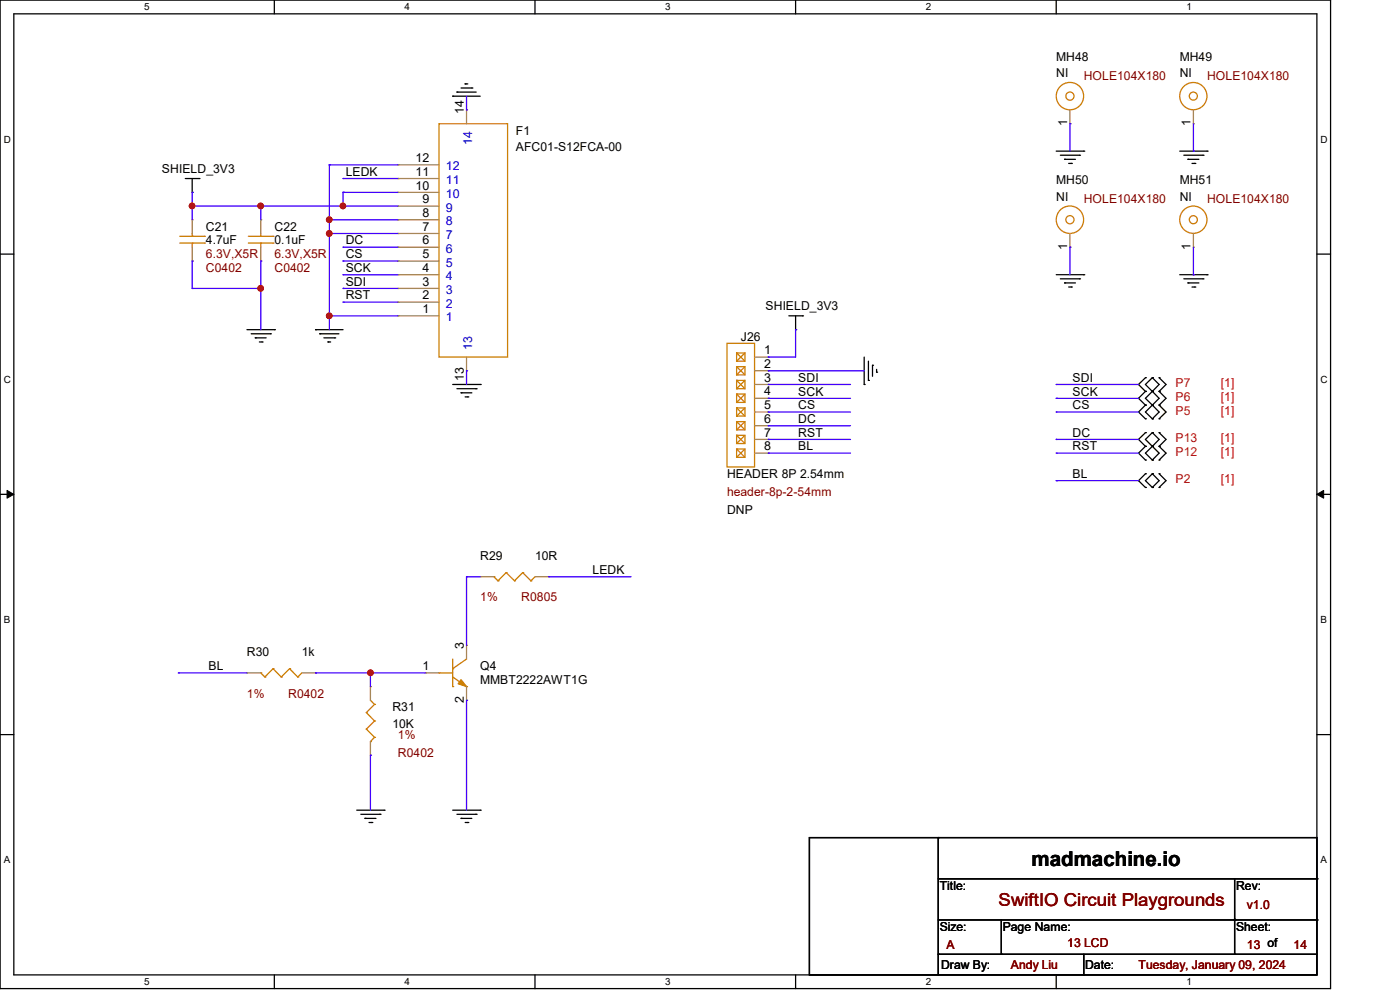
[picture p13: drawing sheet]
<svg xmlns="http://www.w3.org/2000/svg" width="420mm" height="297mm" viewBox="0 0 420 297" stroke-linecap="round" stroke-linejoin="round" font-family="sans-serif">
<defs><g id="words">
<text font-size="6.1" x="309.5" y="259.6">madmachine.io</text>
<text font-size="5.3" fill="#800000" x="299.6" y="271.4">SwiftIO Circuit Playgrounds</text>
<g font-size="3.7">
<text x="316.9" y="18.2">MH48</text>
<text x="316.9" y="23.1">NI</text>
<text x="353.9" y="18.2">MH49</text>
<text x="353.9" y="23.1">NI</text>
<text x="139.1" y="34.2" transform="rotate(-90 139.1 34.2)">14</text>
<text x="154.8" y="40.4">F1</text>
<text x="320.1" y="37.9" transform="rotate(-90 320.1 37.9)">1</text>
<text x="357.2" y="37.9" transform="rotate(-90 357.2 37.9)">1</text>
<text x="154.8" y="45.3">AFC01-S12FCA-00</text>
<text x="48.6" y="51.9">SHIELD_3V3</text>
<text x="103.7" y="52.7">LEDK</text>
<text x="124.7" y="52.7">11</text>
<text x="124.7" y="48.6">12</text>
<text x="124.7" y="56.8">10</text>
<text x="316.9" y="55.2">MH50</text>
<text x="353.9" y="55.2">MH51</text>
<text x="126.7" y="65">8</text>
<text x="126.7" y="60.9">9</text>
<text x="316.9" y="60.1">NI</text>
<text x="353.9" y="60.1">NI</text>
<text x="61.8" y="69.2">C21</text>
<text x="82.3" y="69.2">C22</text>
<text x="126.7" y="69.1">7</text>
<text x="61.8" y="73.3">4.7uF</text>
<text x="82.3" y="73.3">0.1uF</text>
<text x="103.7" y="77.4">CS</text>
<text x="103.7" y="73.3">DC</text>
<text x="126.7" y="77.4">5</text>
<text x="126.7" y="73.2">6</text>
<text x="320.1" y="74.9" transform="rotate(-90 320.1 74.9)">1</text>
<text x="357.2" y="74.9" transform="rotate(-90 357.2 74.9)">1</text>
<text x="103.7" y="81.5">SCK</text>
<text x="126.7" y="81.5">4</text>
<text x="103.7" y="85.6">SDI</text>
<text x="103.7" y="89.7">RST</text>
<text x="126.7" y="89.7">2</text>
<text x="126.7" y="85.6">3</text>
<text x="126.7" y="93.8">1</text>
<text x="229.7" y="93">SHIELD_3V3</text>
<text x="222.2" y="102.1">J26</text>
<text x="229.2" y="106.2">1</text>
<text x="229.2" y="110.3">2</text>
<text x="139.1" y="114" transform="rotate(-90 139.1 114)">13</text>
<text x="229.2" y="114.4">3</text>
<text x="229.2" y="118.5">4</text>
<text x="239.5" y="114.4">SDI</text>
<text x="239.5" y="118.6">SCK</text>
<text x="321.8" y="114.4">SDI</text>
<text x="321.8" y="118.6">SCK</text>
<text x="229.2" y="122.6">5</text>
<text x="239.5" y="122.7">CS</text>
<text x="321.8" y="122.7">CS</text>
<text x="229.2" y="126.7">6</text>
<text x="229.2" y="130.9">7</text>
<text x="239.5" y="126.8">DC</text>
<text x="239.5" y="130.9">RST</text>
<text x="321.8" y="130.9">DC</text>
<text x="229.2" y="135">8</text>
<text x="239.5" y="135">BL</text>
<text x="321.8" y="135">RST</text>
<text x="218.1" y="143.3">HEADER 8P 2.54mm</text>
<text x="321.8" y="143.3">BL</text>
<text x="218.1" y="153.9">DNP</text>
<text x="144.1" y="167.9">R29</text>
<text x="160.5" y="167.9">10R</text>
<text x="177.8" y="172">LEDK</text>
<text x="74.1" y="196.7">R30</text>
<text x="90.6" y="196.7">1k</text>
<text x="139.1" y="194.6" transform="rotate(-90 139.1 194.6)">3</text>
<text x="62.6" y="200.9">BL</text>
<text x="126.7" y="200.8">1</text>
<text x="144.1" y="200.8">Q4</text>
<text x="144.1" y="205">MMBT2222AWT1G</text>
<text x="117.7" y="213.2">R31</text>
<text x="139.1" y="210.7" transform="rotate(-90 139.1 210.7)">2</text>
<text x="117.7" y="218.1">10K</text>
<text x="281.9" y="266.7">Title:</text>
<text x="370.8" y="266.7">Rev:</text>
<text x="281.9" y="279">Size:</text>
<text x="300.8" y="279">Page Name:</text>
<text x="370.8" y="279">Sheet:</text>
<text x="282.3" y="290.5">Draw By:</text>
<text x="325.5" y="290.5">Date:</text>
</g>
<g font-size="3.7" fill="#800000">
<text x="325.1" y="23.9">HOLE104X180</text>
<text x="362.1" y="23.9">HOLE104X180</text>
<text x="325.1" y="61">HOLE104X180</text>
<text x="362.1" y="61">HOLE104X180</text>
<text x="61.8" y="77.4">6.3V,X5R</text>
<text x="82.3" y="77.4">6.3V,X5R</text>
<text x="61.8" y="81.5">C0402</text>
<text x="82.3" y="81.5">C0402</text>
<text x="218.1" y="148.6">header-8p-2-54mm</text>
<text x="144.1" y="180.3">1%</text>
<text x="156.4" y="180.3">R0805</text>
<text x="74.1" y="209.1">1%</text>
<text x="86.4" y="209.1">R0402</text>
<text x="119.4" y="221.4">1%</text>
<text x="119.4" y="226.8">R0402</text>
<text x="374.1" y="272.5">v1.0</text>
<text x="284" y="284.4">A</text>
<text x="320.2" y="284">13 LCD</text>
<text x="374.1" y="284.4">13 of</text>
<text x="388.1" y="284.4">14</text>
<text x="303.3" y="290.5">Andy Liu</text>
<text x="341.5" y="290.5">Tuesday, January 09, 2024</text>
</g>
<g font-size="3.7" fill="#00c">
<text x="141.7" y="43.3" transform="rotate(-90 141.7 43.3)">14</text>
<text x="133.8" y="51.1">12</text>
<text x="133.8" y="59.3">10</text>
<text x="133.8" y="55.2">11</text>
<text x="133.8" y="63.4">9</text>
<text x="133.8" y="71.6">7</text>
<text x="133.8" y="67.5">8</text>
<text x="133.8" y="75.7">6</text>
<text x="133.8" y="84">4</text>
<text x="133.8" y="79.9">5</text>
<text x="133.8" y="88.1">3</text>
<text x="133.8" y="92.2">2</text>
<text x="133.8" y="96.3">1</text>
<text x="141.7" y="104.9" transform="rotate(-90 141.7 104.9)">13</text>
</g>
<g font-size="3.7" fill="#f00">
<text x="352.7" y="116.1">P7</text>
<text x="366.3" y="116.1">[1]</text>
<text x="352.7" y="120.2">P6</text>
<text x="352.7" y="124.3">P5</text>
<text x="366.3" y="120.2">[1]</text>
<text x="366.3" y="124.3">[1]</text>
<text x="352.7" y="132.5">P13</text>
<text x="352.7" y="136.7">P12</text>
<text x="366.3" y="132.5">[1]</text>
<text x="366.3" y="136.7">[1]</text>
<text x="352.7" y="144.9">P2</text>
<text x="366.3" y="144.9">[1]</text>
</g>
<g font-size="3">
<text x="43.2" y="3.1">5</text>
<text x="121.4" y="3.1">4</text>
<text x="199.6" y="3.1">3</text>
<text x="277.7" y="3.1">2</text>
<text x="355.9" y="3.1">1</text>
<text x="1.1" y="42.8">D</text>
<text x="396.1" y="42.8">D</text>
<text x="1.1" y="114.8">C</text>
<text x="396.1" y="114.8">C</text>
<text x="1.1" y="186.8">B</text>
<text x="396.1" y="186.8">B</text>
<text x="1.1" y="258.8">A</text>
<text x="396.1" y="258.8">A</text>
<text x="43.2" y="295.2">5</text>
<text x="121.4" y="295.2">4</text>
<text x="199.6" y="295.2">3</text>
<text x="277.7" y="295.2">2</text>
<text x="355.9" y="295.2">1</text>
</g>
</g></defs>
<path d="M0 0h399.2v296.3h-399.2zM4.1 4.1h391v288.1h-391z" fill="none" stroke="#000" stroke-width=".38"/>
<g fill="#fff">
<path d="M43.2 .5h1.6v3.2h-1.6z"/>
<path d="M43.2 292.6h1.6v3.3h-1.6z"/>
</g>
<path d="M82.3 0v4.1M82.3 292.2v4.1" fill="none" stroke="#000" stroke-width=".38"/>
<g fill="#fff">
<path d="M121.4 .5h1.6v3.2h-1.6z"/>
<path d="M121.4 292.6h1.6v3.3h-1.6z"/>
</g>
<path d="M160.5 0v4.1M160.5 292.2v4.1" fill="none" stroke="#000" stroke-width=".38"/>
<g fill="#fff">
<path d="M199.6 .5h1.6v3.2h-1.6z"/>
<path d="M199.6 292.6h1.6v3.3h-1.6z"/>
</g>
<path d="M238.7 0v4.1M238.7 292.2v4.1" fill="none" stroke="#000" stroke-width=".38"/>
<g fill="#fff">
<path d="M277.7 .5h1.7v3.2h-1.7z"/>
<path d="M277.7 292.6h1.7v3.3h-1.7z"/>
</g>
<path d="M316.9 0v4.1M316.9 292.2v4.1" fill="none" stroke="#000" stroke-width=".38"/>
<g fill="#fff">
<path d="M355.9 .5h1.6v3.2h-1.6z"/>
<path d="M355.9 292.6h1.6v3.3h-1.6z"/>
<path d="M1.1 40.1h2.1v3.3h-2.1z"/>
<path d="M396.1 40.1h2.1v3.3h-2.1z"/>
<path d="M1.1 112.1h2.1v3.3h-2.1z"/>
<path d="M396.1 112.1h2.1v3.3h-2.1z"/>
</g>
<path d="M0 76.2h4.1M395.1 76.2h4.1" fill="none" stroke="#000" stroke-width=".38"/>
<g fill="#fff">
<path d="M1.1 184.1h1.9v3.3h-1.9z"/>
<path d="M396.1 184.1h2v3.3h-2z"/>
</g>
<path d="M0 148.2h4.1M395.1 148.2h4.1" fill="none" stroke="#000" stroke-width=".38"/>
<path d="M2.1 147l2 1.2-2 1.1zM395.1 148.2l2-1.2v2.3z" fill="#000" stroke="#000" stroke-width=".3"/>
<g fill="#fff">
<path d="M1.1 256.2h1.9v3.2h-1.9z"/>
<path d="M396.1 256.2h2v3.2h-2z"/>
</g>
<g fill="none" stroke="#000" stroke-width=".38">
<path d="M135.8 28.8h8.3M137.1 27.6h5.7M138.3 26.4h3.3M139.5 25.1h.8M55.6 53.5h4.1M57.7 53.5v4.2M316.9 45.3h8.2M318.1 46.5h5.7M319.4 47.8h3.2M320.6 49h.8M353.9 45.3h8.2M355.1 46.5h5.8"/>
<path d="M356.4 47.8h3.3M357.6 49h.8M74.1 98.8h8.2M94.7 98.8h8.2M236.6 94.7h4.1M238.7 94.7v4.1M316.9 82.3h8.2M318.1 83.6h5.7M319.4 84.8h3.2M320.6 86h.8M353.9 82.3h8.2M355.1 83.6h5.8"/>
<path d="M356.4 84.8h3.3M357.6 86h.8M75.4 100h5.7M76.6 101.3h3.2M77.8 102.5h.8M95.9 100h5.8M97.2 101.3h3.2M98.4 102.5h.8M135.8 115.2h8.3M137.1 116.5h5.7M138.3 117.7h3.3M139.5 119h.8"/>
<path d="M259.2 107v8.2M260.5 108.2v5.8M261.7 109.5v3.3M263 110.7v.8M343.6 113.2l-2.1 2 2.1 2.1-2.1 2.1 2.1 2-2.1 2.1 2.1 2M343.6 115.2l2.1-2 2 2-2 2.1zM343.6 119.4l4.1 4.1-2 2-2.1-2 4.1-4.1-2-2.1zM347.7 113.2l2.1 2-2.1 2.1 2.1 2.1-2.1 2 2.1 2.1-2.1 2M343.6 129.7l-2.1 2 2.1 2.1-2.1 2 2.1 2.1M343.6 131.7l2.1-2 2 2-4.1 4.1 2.1 2.1 2-2.1zM347.7 129.7l2.1 2-2.1 2.1 2.1 2-2.1 2.1M343.6 142l-2.1 2.1 2.1 2"/>
<path d="M343.6 144.1l2.1-2.1 2 2.1-2 2zM347.7 142l2.1 2.1-2.1 2M0 220.2h4.1M395.1 220.2h4.1M107 242.8h8.2M108.2 244.1h5.8M109.5 245.3h3.3M110.7 246.5h.8M135.8 242.8h8.3M137.1 244.1h5.7M138.3 245.3h3.3M139.5 246.5h.8"/>
<path d="M242.8 251h152.3v41.2h-152.3zM281.5 251v41.2M281.5 275.7h113.6M281.5 263.4h113.6M300.4 275.7v10.3M370.4 263.4v22.6M281.5 286h113.6M325.1 286v6.2"/>
</g>
<g fill="#000">
<circle cx="135.8" cy="28.8" r=".19"/>
<circle cx="137.1" cy="27.6" r=".19"/>
<circle cx="139.5" cy="25.1" r=".19"/>
<circle cx="141.6" cy="26.4" r=".19"/>
<circle cx="57.7" cy="57.7" r=".19"/>
<circle cx="59.7" cy="53.5" r=".19"/>
<circle cx="319.4" cy="47.8" r=".19"/>
<circle cx="321.4" cy="49" r=".19"/>
<circle cx="323.8" cy="46.5" r=".19"/>
<circle cx="325.1" cy="45.3" r=".19"/>
<circle cx="356.4" cy="47.8" r=".19"/>
<circle cx="358.4" cy="49" r=".19"/>
<circle cx="360.9" cy="46.5" r=".19"/>
<circle cx="362.1" cy="45.3" r=".19"/>
<circle cx="82.3" cy="98.8" r=".19"/>
<circle cx="94.7" cy="98.8" r=".19"/>
<circle cx="238.7" cy="98.8" r=".19"/>
<circle cx="240.7" cy="94.7" r=".19"/>
<circle cx="319.4" cy="84.8" r=".19"/>
<circle cx="321.4" cy="86" r=".19"/>
<circle cx="323.9" cy="83.6" r=".19"/>
<circle cx="325.1" cy="82.3" r=".19"/>
<circle cx="356.4" cy="84.8" r=".19"/>
<circle cx="358.4" cy="86" r=".19"/>
<circle cx="360.9" cy="83.6" r=".19"/>
<circle cx="362.1" cy="82.3" r=".19"/>
<circle cx="76.6" cy="101.3" r=".19"/>
<circle cx="78.6" cy="102.5" r=".19"/>
<circle cx="81.1" cy="100" r=".19"/>
<circle cx="95.9" cy="100" r=".19"/>
<circle cx="98.4" cy="102.5" r=".19"/>
<circle cx="100.4" cy="101.3" r=".19"/>
<circle cx="138.3" cy="117.7" r=".19"/>
<circle cx="140.3" cy="119" r=".19"/>
<circle cx="142.8" cy="116.5" r=".19"/>
<circle cx="144.1" cy="115.2" r=".19"/>
<circle cx="259.2" cy="115.2" r=".19"/>
<circle cx="260.5" cy="114" r=".19"/>
<circle cx="261.7" cy="109.5" r=".19"/>
<circle cx="263" cy="111.5" r=".19"/>
<circle cx="343.6" cy="117.3" r=".19"/>
<circle cx="343.6" cy="113.2" r=".19"/>
<circle cx="345.7" cy="117.3" r=".19"/>
<circle cx="345.7" cy="113.2" r=".19"/>
<circle cx="347.7" cy="117.3" r=".19"/>
<circle cx="347.7" cy="113.2" r=".19"/>
<circle cx="343.6" cy="125.5" r=".19"/>
<circle cx="343.6" cy="133.8" r=".19"/>
<circle cx="343.6" cy="129.7" r=".19"/>
<circle cx="343.6" cy="121.4" r=".19"/>
<circle cx="343.6" cy="137.9" r=".19"/>
<circle cx="345.7" cy="129.7" r=".19"/>
<circle cx="345.7" cy="133.8" r=".19"/>
<circle cx="345.7" cy="137.9" r=".19"/>
<circle cx="345.7" cy="121.4" r=".19"/>
<circle cx="345.7" cy="125.5" r=".19"/>
<circle cx="347.7" cy="121.4" r=".19"/>
<circle cx="347.7" cy="137.9" r=".19"/>
<circle cx="347.7" cy="125.5" r=".19"/>
<circle cx="347.7" cy="129.7" r=".19"/>
<circle cx="347.7" cy="133.8" r=".19"/>
<circle cx="343.6" cy="146.1" r=".19"/>
<circle cx="343.6" cy="142" r=".19"/>
<circle cx="345.7" cy="142" r=".19"/>
<circle cx="345.7" cy="146.1" r=".19"/>
<circle cx="347.7" cy="146.1" r=".19"/>
<circle cx="347.7" cy="142" r=".19"/>
<circle cx="109.5" cy="245.3" r=".19"/>
<circle cx="111.5" cy="246.5" r=".19"/>
<circle cx="114" cy="244.1" r=".19"/>
<circle cx="115.2" cy="242.8" r=".19"/>
<circle cx="138.3" cy="245.3" r=".19"/>
<circle cx="140.3" cy="246.5" r=".19"/>
<circle cx="142.8" cy="244.1" r=".19"/>
<circle cx="144.1" cy="242.8" r=".19"/>
<circle cx="281.5" cy="251" r=".19"/>
<circle cx="370.4" cy="275.7" r=".19"/>
<circle cx="395.1" cy="275.7" r=".19"/>
<circle cx="395.1" cy="263.4" r=".19"/>
<circle cx="281.5" cy="286" r=".19"/>
<circle cx="300.4" cy="286" r=".19"/>
<circle cx="325.1" cy="292.2" r=".19"/>
<circle cx="370.4" cy="286" r=".19"/>
</g>
<path d="M90.6 201.7l-1.3 1.2" fill="none" stroke="#cc8006" stroke-width=".38"/>
<circle cx="89.3" cy="202.9" r=".19" fill="#cc8006"/>
<path d="M86.9 200.4l2.4 2.5" fill="none" stroke="#cc8006" stroke-width=".38"/>
<circle cx="86.9" cy="200.4" r=".19" fill="#cc8006"/>
<path d="M86.9 200.4l-2.5 2.5" fill="none" stroke="#cc8006" stroke-width=".38"/>
<circle cx="84.4" cy="202.9" r=".19" fill="#cc8006"/>
<path d="M81.9 200.4l2.5 2.5" fill="none" stroke="#cc8006" stroke-width=".38"/>
<circle cx="81.9" cy="200.4" r=".19" fill="#cc8006"/>
<path d="M81.9 200.4l-2.4 2.5" fill="none" stroke="#cc8006" stroke-width=".38"/>
<circle cx="79.5" cy="202.9" r=".19" fill="#cc8006"/>
<path d="M78.2 201.7l1.3 1.2" fill="none" stroke="#cc8006" stroke-width=".38"/>
<circle cx="78.2" cy="201.7" r=".19" fill="#cc8006"/>
<path d="M90.6 201.7h4.1" fill="none" stroke="#a84" stroke-width=".38"/>
<circle cx="94.7" cy="201.7" r=".19" fill="#a84"/>
<path d="M74.1 201.7h4.1" fill="none" stroke="#a84" stroke-width=".38"/>
<circle cx="74.1" cy="201.7" r=".19" fill="#a84"/>
<g fill="none" stroke="#cc8006" stroke-width=".38">
<circle cx="358" cy="28.8" r="4.1"/>
<circle cx="358" cy="28.8" r="1.21"/>
</g>
<path d="M358 32.9v4.2" fill="none" stroke="#a84" stroke-width=".38"/>
<circle cx="358" cy="37.1" r=".19" fill="#a84"/>
<path d="M53.9 70.8h7.4" fill="none" stroke="#cc8006" stroke-width=".38"/>
<circle cx="61.3" cy="70.8" r=".19" fill="#cc8006"/>
<path d="M57.7 72.9v1.2" fill="none" stroke="#cc8006" stroke-width=".38"/>
<circle cx="57.7" cy="72.9" r=".19" fill="#cc8006"/>
<path d="M57.7 70v.8" fill="none" stroke="#cc8006" stroke-width=".38"/>
<circle cx="57.7" cy="70.8" r=".19" fill="#cc8006"/>
<path d="M53.9 72.9h7.4" fill="none" stroke="#cc8006" stroke-width=".38"/>
<circle cx="61.3" cy="72.9" r=".19" fill="#cc8006"/>
<path d="M57.7 65.9v4.1" fill="none" stroke="#a84" stroke-width=".38"/>
<circle cx="57.7" cy="65.9" r=".19" fill="#a84"/>
<path d="M57.7 74.1v4.1" fill="none" stroke="#a84" stroke-width=".38"/>
<circle cx="57.7" cy="78.2" r=".19" fill="#a84"/>
<path d="M140 197.5l-4.2 2.9" fill="none" stroke="#cc8006" stroke-width=".38"/>
<circle cx="135.8" cy="200.4" r=".19" fill="#cc8006"/>
<path d="M135.8 202.9l4.2 2.9" fill="none" stroke="#cc8006" stroke-width=".38"/>
<circle cx="140" cy="205.8" r=".19" fill="#cc8006"/>
<path d="M135.8 197.5v8.3" fill="none" stroke="#cc8006" stroke-width=".38"/>
<circle cx="135.8" cy="205.8" r=".19" fill="#cc8006"/>
<path d="M131.7 201.7h4.1" fill="none" stroke="#cc8006" stroke-width=".38"/>
<circle cx="131.7" cy="201.7" r=".19" fill="#cc8006"/>
<path d="M138.3 203.7l1.7 2.1-2.5-.9z" fill="#cc8006" stroke="#cc8006" stroke-width=".38"/>
<path d="M127.6 201.7h4.1" fill="none" stroke="#a84" stroke-width=".38"/>
<circle cx="127.6" cy="201.7" r=".19" fill="#a84"/>
<path d="M140 193.4v4.1" fill="none" stroke="#a84" stroke-width=".38"/>
<circle cx="140" cy="193.4" r=".19" fill="#a84"/>
<path d="M140 205.8v4.1" fill="none" stroke="#a84" stroke-width=".38"/>
<circle cx="140" cy="209.9" r=".19" fill="#a84"/>
<path d="M160.5 172.8l-1.2 1.3" fill="none" stroke="#cc8006" stroke-width=".38"/>
<circle cx="159.3" cy="174.1" r=".19" fill="#cc8006"/>
<path d="M156.8 171.6l2.5 2.5" fill="none" stroke="#cc8006" stroke-width=".38"/>
<circle cx="156.8" cy="171.6" r=".19" fill="#cc8006"/>
<path d="M156.8 171.6l-2.5 2.5" fill="none" stroke="#cc8006" stroke-width=".38"/>
<circle cx="154.3" cy="174.1" r=".19" fill="#cc8006"/>
<path d="M151.8 171.6l2.5 2.5" fill="none" stroke="#cc8006" stroke-width=".38"/>
<circle cx="151.8" cy="171.6" r=".19" fill="#cc8006"/>
<path d="M151.8 171.6l-2.4 2.5" fill="none" stroke="#cc8006" stroke-width=".38"/>
<circle cx="149.4" cy="174.1" r=".19" fill="#cc8006"/>
<path d="M148.2 172.8l1.2 1.3" fill="none" stroke="#cc8006" stroke-width=".38"/>
<circle cx="148.2" cy="172.8" r=".19" fill="#cc8006"/>
<path d="M160.5 172.8h4.1" fill="none" stroke="#a84" stroke-width=".38"/>
<circle cx="164.6" cy="172.8" r=".19" fill="#a84"/>
<path d="M144.1 172.8h4.1" fill="none" stroke="#a84" stroke-width=".38"/>
<circle cx="144.1" cy="172.8" r=".19" fill="#a84"/>
<path d="M218.1 102.9h8.3v37.1h-8.3zM221 105.8h2.5v2.4h-2.5zM221 109.9h2.5v2.5h-2.5zM221 114h2.5v2.5h-2.5zM221 118.1h2.5v2.5h-2.5zM221 105.8l2.5 2.4M221 122.3h2.5v2.4h-2.5zM221 126.4h2.5v2.4h-2.5zM221 130.5h2.5v2.4h-2.5zM221 134.6h2.5v2.5h-2.5z" fill="none" stroke="#cc8006" stroke-width=".38"/>
<circle cx="221" cy="105.8" r=".19" fill="#cc8006"/>
<path d="M223.5 105.8l-2.5 2.4" fill="none" stroke="#cc8006" stroke-width=".38"/>
<circle cx="221" cy="108.2" r=".19" fill="#cc8006"/>
<path d="M221 109.9l2.5 2.5" fill="none" stroke="#cc8006" stroke-width=".38"/>
<circle cx="221" cy="109.9" r=".19" fill="#cc8006"/>
<path d="M223.5 109.9l-2.5 2.5" fill="none" stroke="#cc8006" stroke-width=".38"/>
<circle cx="221" cy="112.4" r=".19" fill="#cc8006"/>
<path d="M221 114l2.5 2.5" fill="none" stroke="#cc8006" stroke-width=".38"/>
<circle cx="221" cy="114" r=".19" fill="#cc8006"/>
<path d="M223.5 114l-2.5 2.5" fill="none" stroke="#cc8006" stroke-width=".38"/>
<circle cx="221" cy="116.5" r=".19" fill="#cc8006"/>
<path d="M221 118.1l2.5 2.5" fill="none" stroke="#cc8006" stroke-width=".38"/>
<circle cx="221" cy="118.1" r=".19" fill="#cc8006"/>
<path d="M223.5 118.1l-2.5 2.5" fill="none" stroke="#cc8006" stroke-width=".38"/>
<circle cx="221" cy="120.6" r=".19" fill="#cc8006"/>
<path d="M221 122.3l2.5 2.4" fill="none" stroke="#cc8006" stroke-width=".38"/>
<circle cx="221" cy="122.3" r=".19" fill="#cc8006"/>
<path d="M223.5 122.3l-2.5 2.4" fill="none" stroke="#cc8006" stroke-width=".38"/>
<circle cx="221" cy="124.7" r=".19" fill="#cc8006"/>
<path d="M221 126.4l2.5 2.4" fill="none" stroke="#cc8006" stroke-width=".38"/>
<circle cx="221" cy="126.4" r=".19" fill="#cc8006"/>
<path d="M223.5 126.4l-2.5 2.4" fill="none" stroke="#cc8006" stroke-width=".38"/>
<circle cx="221" cy="128.8" r=".19" fill="#cc8006"/>
<path d="M221 130.5l2.5 2.4" fill="none" stroke="#cc8006" stroke-width=".38"/>
<circle cx="221" cy="130.5" r=".19" fill="#cc8006"/>
<path d="M223.5 130.5l-2.5 2.4" fill="none" stroke="#cc8006" stroke-width=".38"/>
<circle cx="221" cy="132.9" r=".19" fill="#cc8006"/>
<path d="M221 134.6l2.5 2.5" fill="none" stroke="#cc8006" stroke-width=".38"/>
<circle cx="221" cy="134.6" r=".19" fill="#cc8006"/>
<path d="M223.5 134.6l-2.5 2.5" fill="none" stroke="#cc8006" stroke-width=".38"/>
<circle cx="221" cy="137.1" r=".19" fill="#cc8006"/>
<path d="M226.4 107h4.1" fill="none" stroke="#a84" stroke-width=".38"/>
<circle cx="230.5" cy="107" r=".19" fill="#a84"/>
<path d="M226.4 111.1h4.1" fill="none" stroke="#a84" stroke-width=".38"/>
<circle cx="230.5" cy="111.1" r=".19" fill="#a84"/>
<path d="M226.4 115.2h4.1" fill="none" stroke="#a84" stroke-width=".38"/>
<circle cx="230.5" cy="115.2" r=".19" fill="#a84"/>
<path d="M226.4 119.4h4.1" fill="none" stroke="#a84" stroke-width=".38"/>
<circle cx="230.5" cy="119.4" r=".19" fill="#a84"/>
<path d="M226.4 123.5h4.1" fill="none" stroke="#a84" stroke-width=".38"/>
<circle cx="230.5" cy="123.5" r=".19" fill="#a84"/>
<path d="M226.4 127.6h4.1" fill="none" stroke="#a84" stroke-width=".38"/>
<circle cx="230.5" cy="127.6" r=".19" fill="#a84"/>
<path d="M226.4 131.7h4.1" fill="none" stroke="#a84" stroke-width=".38"/>
<circle cx="230.5" cy="131.7" r=".19" fill="#a84"/>
<path d="M226.4 135.8h4.1" fill="none" stroke="#a84" stroke-width=".38"/>
<circle cx="230.5" cy="135.8" r=".19" fill="#a84"/>
<path d="M74.5 70.8h7.4" fill="none" stroke="#cc8006" stroke-width=".38"/>
<circle cx="81.9" cy="70.8" r=".19" fill="#cc8006"/>
<path d="M78.2 72.9v1.2" fill="none" stroke="#cc8006" stroke-width=".38"/>
<circle cx="78.2" cy="72.9" r=".19" fill="#cc8006"/>
<path d="M78.2 70v.8" fill="none" stroke="#cc8006" stroke-width=".38"/>
<circle cx="78.2" cy="70.8" r=".19" fill="#cc8006"/>
<path d="M74.5 72.9h7.4" fill="none" stroke="#cc8006" stroke-width=".38"/>
<circle cx="81.9" cy="72.9" r=".19" fill="#cc8006"/>
<path d="M78.2 65.9v4.1" fill="none" stroke="#a84" stroke-width=".38"/>
<circle cx="78.2" cy="65.9" r=".19" fill="#a84"/>
<path d="M78.2 74.1v4.1" fill="none" stroke="#a84" stroke-width=".38"/>
<circle cx="78.2" cy="78.2" r=".19" fill="#a84"/>
<g fill="none" stroke="#cc8006" stroke-width=".38">
<circle cx="321" cy="65.8" r="4.1"/>
<circle cx="321" cy="65.8" r="1.23"/>
</g>
<path d="M321 70v4.1" fill="none" stroke="#a84" stroke-width=".38"/>
<circle cx="321" cy="74.1" r=".19" fill="#a84"/>
<path d="M111.1 209.9l1.3 1.2" fill="none" stroke="#cc8006" stroke-width=".38"/>
<circle cx="112.4" cy="211.1" r=".19" fill="#cc8006"/>
<path d="M112.4 211.1l-2.5 2.5" fill="none" stroke="#cc8006" stroke-width=".38"/>
<circle cx="109.9" cy="213.6" r=".19" fill="#cc8006"/>
<path d="M109.9 213.6l2.5 2.5" fill="none" stroke="#cc8006" stroke-width=".38"/>
<circle cx="112.4" cy="216.1" r=".19" fill="#cc8006"/>
<path d="M112.4 216.1l-2.5 2.4" fill="none" stroke="#cc8006" stroke-width=".38"/>
<circle cx="109.9" cy="218.5" r=".19" fill="#cc8006"/>
<path d="M109.9 218.5l2.5 2.5" fill="none" stroke="#cc8006" stroke-width=".38"/>
<circle cx="112.4" cy="221" r=".19" fill="#cc8006"/>
<path d="M112.4 221l-1.3 1.2" fill="none" stroke="#cc8006" stroke-width=".38"/>
<circle cx="111.1" cy="222.3" r=".19" fill="#cc8006"/>
<path d="M111.1 205.8v4.1" fill="none" stroke="#a84" stroke-width=".38"/>
<circle cx="111.1" cy="205.8" r=".19" fill="#a84"/>
<path d="M111.1 222.2v4.2" fill="none" stroke="#a84" stroke-width=".38"/>
<circle cx="111.1" cy="226.4" r=".19" fill="#a84"/>
<g fill="none" stroke="#cc8006" stroke-width=".38">
<circle cx="358" cy="65.8" r="4.1"/>
<circle cx="358" cy="65.8" r="1.21"/>
</g>
<path d="M358 70v4.1" fill="none" stroke="#a84" stroke-width=".38"/>
<circle cx="358" cy="74.1" r=".19" fill="#a84"/>
<g fill="none" stroke="#cc8006" stroke-width=".38">
<circle cx="321" cy="28.8" r="4.1"/>
<circle cx="321" cy="28.8" r="1.23"/>
</g>
<path d="M321 32.9v4.2" fill="none" stroke="#a84" stroke-width=".38"/>
<circle cx="321" cy="37.1" r=".19" fill="#a84"/>
<path d="M131.7 37.1h20.6v69.9h-20.6z" fill="none" stroke="#cc8006" stroke-width=".38"/>
<path d="M119.4 94.7h12.3" fill="none" stroke="#a84" stroke-width=".38"/>
<circle cx="119.4" cy="94.7" r=".19" fill="#a84"/>
<path d="M119.4 90.6h12.3" fill="none" stroke="#a84" stroke-width=".38"/>
<circle cx="119.4" cy="90.6" r=".19" fill="#a84"/>
<path d="M119.4 86.4h12.3" fill="none" stroke="#a84" stroke-width=".38"/>
<circle cx="119.4" cy="86.4" r=".19" fill="#a84"/>
<path d="M119.4 82.3h12.3" fill="none" stroke="#a84" stroke-width=".38"/>
<circle cx="119.4" cy="82.3" r=".19" fill="#a84"/>
<path d="M119.4 78.2h12.3" fill="none" stroke="#a84" stroke-width=".38"/>
<circle cx="119.4" cy="78.2" r=".19" fill="#a84"/>
<path d="M119.4 74.1h12.3" fill="none" stroke="#a84" stroke-width=".38"/>
<circle cx="119.4" cy="74.1" r=".19" fill="#a84"/>
<path d="M119.4 70h12.3" fill="none" stroke="#a84" stroke-width=".38"/>
<circle cx="119.4" cy="70" r=".19" fill="#a84"/>
<path d="M119.4 65.9h12.3" fill="none" stroke="#a84" stroke-width=".38"/>
<circle cx="119.4" cy="65.9" r=".19" fill="#a84"/>
<path d="M119.4 61.8h12.3" fill="none" stroke="#a84" stroke-width=".38"/>
<circle cx="119.4" cy="61.8" r=".19" fill="#a84"/>
<path d="M119.4 57.7h12.3" fill="none" stroke="#a84" stroke-width=".38"/>
<circle cx="119.4" cy="57.7" r=".19" fill="#a84"/>
<path d="M119.4 53.5h12.3" fill="none" stroke="#a84" stroke-width=".38"/>
<circle cx="119.4" cy="53.5" r=".19" fill="#a84"/>
<path d="M119.4 49.4h12.3" fill="none" stroke="#a84" stroke-width=".38"/>
<circle cx="119.4" cy="49.4" r=".19" fill="#a84"/>
<path d="M140 107v4.1" fill="none" stroke="#a84" stroke-width=".38"/>
<circle cx="140" cy="111.1" r=".19" fill="#a84"/>
<path d="M140 32.9v4.2" fill="none" stroke="#a84" stroke-width=".38"/>
<circle cx="140" cy="32.9" r=".19" fill="#a84"/>
<path d="M140 172.8v20.6" fill="none" stroke="#4200ff" stroke-width=".38"/>
<circle cx="140" cy="172.8" r=".19" fill="#4200ff"/>
<path d="M53.5 201.7h20.6" fill="none" stroke="#4200ff" stroke-width=".38"/>
<circle cx="53.5" cy="201.7" r=".19" fill="#4200ff"/>
<path d="M94.7 201.7h16.4" fill="none" stroke="#4200ff" stroke-width=".38"/>
<circle cx="94.7" cy="201.7" r=".19" fill="#4200ff"/>
<circle cx="111.1" cy="201.6" r=".8" fill="#f00" stroke="#f00" stroke-width=".38"/>
<path d="M111.1 201.7v4.1" fill="none" stroke="#4200ff" stroke-width=".38"/>
<circle cx="111.1" cy="201.7" r=".19" fill="#4200ff"/>
<path d="M111.1 201.7h16.5" fill="none" stroke="#4200ff" stroke-width=".38"/>
<circle cx="111.1" cy="201.7" r=".19" fill="#4200ff"/>
<path d="M140 209.9v32.9" fill="none" stroke="#4200ff" stroke-width=".38"/>
<circle cx="140" cy="209.9" r=".19" fill="#4200ff"/>
<path d="M111.1 226.4v16.4" fill="none" stroke="#4200ff" stroke-width=".38"/>
<circle cx="111.1" cy="226.4" r=".19" fill="#4200ff"/>
<path d="M140 172.8h4.1" fill="none" stroke="#4200ff" stroke-width=".38"/>
<circle cx="140" cy="172.8" r=".19" fill="#4200ff"/>
<path d="M164.6 172.8h24.7" fill="none" stroke="#4200ff" stroke-width=".38"/>
<circle cx="164.6" cy="172.8" r=".19" fill="#4200ff"/>
<path d="M102.9 53.5h16.5" fill="none" stroke="#4200ff" stroke-width=".38"/>
<circle cx="102.9" cy="53.5" r=".19" fill="#4200ff"/>
<path d="M102.9 78.2h16.5" fill="none" stroke="#4200ff" stroke-width=".38"/>
<circle cx="102.9" cy="78.2" r=".19" fill="#4200ff"/>
<path d="M102.9 82.3h16.5" fill="none" stroke="#4200ff" stroke-width=".38"/>
<circle cx="102.9" cy="82.3" r=".19" fill="#4200ff"/>
<path d="M102.9 74.1h16.5" fill="none" stroke="#4200ff" stroke-width=".38"/>
<circle cx="102.9" cy="74.1" r=".19" fill="#4200ff"/>
<path d="M102.9 86.4h16.5" fill="none" stroke="#4200ff" stroke-width=".38"/>
<circle cx="102.9" cy="86.4" r=".19" fill="#4200ff"/>
<path d="M102.9 90.6h16.5" fill="none" stroke="#4200ff" stroke-width=".38"/>
<circle cx="102.9" cy="90.6" r=".19" fill="#4200ff"/>
<path d="M78.2 78.2v8.2" fill="none" stroke="#4200ff" stroke-width=".38"/>
<circle cx="78.2" cy="78.2" r=".19" fill="#4200ff"/>
<path d="M57.7 78.2v8.2" fill="none" stroke="#4200ff" stroke-width=".38"/>
<circle cx="57.7" cy="78.2" r=".19" fill="#4200ff"/>
<path d="M57.7 86.4h20.5" fill="none" stroke="#4200ff" stroke-width=".38"/>
<circle cx="57.7" cy="86.4" r=".19" fill="#4200ff"/>
<circle cx="78.2" cy="86.4" r=".8" fill="#f00" stroke="#f00" stroke-width=".38"/>
<path d="M78.2 86.4v12.4" fill="none" stroke="#4200ff" stroke-width=".38"/>
<circle cx="78.2" cy="86.4" r=".19" fill="#4200ff"/>
<path d="M57.7 57.7v4.1" fill="none" stroke="#4200ff" stroke-width=".38"/>
<circle cx="57.7" cy="57.7" r=".19" fill="#4200ff"/>
<path d="M57.7 61.8h20.5" fill="none" stroke="#4200ff" stroke-width=".38"/>
<circle cx="57.7" cy="61.8" r=".19" fill="#4200ff"/>
<g fill="#f00" stroke="#f00" stroke-width=".38">
<circle cx="78.2" cy="61.7" r=".8"/>
<circle cx="57.6" cy="61.7" r=".8"/>
</g>
<path d="M78.2 61.8v4.1" fill="none" stroke="#4200ff" stroke-width=".38"/>
<circle cx="78.2" cy="61.8" r=".19" fill="#4200ff"/>
<path d="M57.7 61.8v4.1" fill="none" stroke="#4200ff" stroke-width=".38"/>
<circle cx="57.7" cy="61.8" r=".19" fill="#4200ff"/>
<path d="M321 37.1v8.2" fill="none" stroke="#4200ff" stroke-width=".38"/>
<circle cx="321" cy="37.1" r=".19" fill="#4200ff"/>
<path d="M358 37.1v8.2" fill="none" stroke="#4200ff" stroke-width=".38"/>
<circle cx="358" cy="45.3" r=".19" fill="#4200ff"/>
<path d="M238.7 98.8v8.2" fill="none" stroke="#4200ff" stroke-width=".38"/>
<circle cx="238.7" cy="98.8" r=".19" fill="#4200ff"/>
<path d="M230.5 107h8.2" fill="none" stroke="#4200ff" stroke-width=".38"/>
<circle cx="230.5" cy="107" r=".19" fill="#4200ff"/>
<path d="M230.5 111.1h28.7" fill="none" stroke="#4200ff" stroke-width=".38"/>
<circle cx="230.5" cy="111.1" r=".19" fill="#4200ff"/>
<path d="M230.5 115.2h24.6" fill="none" stroke="#4200ff" stroke-width=".38"/>
<circle cx="230.5" cy="115.2" r=".19" fill="#4200ff"/>
<path d="M230.5 119.4h24.6" fill="none" stroke="#4200ff" stroke-width=".38"/>
<circle cx="230.5" cy="119.4" r=".19" fill="#4200ff"/>
<path d="M230.5 123.5h24.6" fill="none" stroke="#4200ff" stroke-width=".38"/>
<circle cx="230.5" cy="123.5" r=".19" fill="#4200ff"/>
<path d="M230.5 127.6h24.6" fill="none" stroke="#4200ff" stroke-width=".38"/>
<circle cx="230.5" cy="127.6" r=".19" fill="#4200ff"/>
<path d="M230.5 131.7h24.6" fill="none" stroke="#4200ff" stroke-width=".38"/>
<circle cx="230.5" cy="131.7" r=".19" fill="#4200ff"/>
<path d="M230.5 135.8h24.6" fill="none" stroke="#4200ff" stroke-width=".38"/>
<circle cx="230.5" cy="135.8" r=".19" fill="#4200ff"/>
<path d="M316.9 115.2h24.6" fill="none" stroke="#4200ff" stroke-width=".38"/>
<circle cx="316.9" cy="115.2" r=".19" fill="#4200ff"/>
<path d="M316.9 119.4h24.6" fill="none" stroke="#4200ff" stroke-width=".38"/>
<circle cx="316.9" cy="119.4" r=".19" fill="#4200ff"/>
<path d="M316.9 123.5h24.6" fill="none" stroke="#4200ff" stroke-width=".38"/>
<circle cx="316.9" cy="123.5" r=".19" fill="#4200ff"/>
<path d="M316.9 131.7h24.6" fill="none" stroke="#4200ff" stroke-width=".38"/>
<circle cx="316.9" cy="131.7" r=".19" fill="#4200ff"/>
<path d="M316.9 135.8h24.6" fill="none" stroke="#4200ff" stroke-width=".38"/>
<circle cx="316.9" cy="135.8" r=".19" fill="#4200ff"/>
<path d="M316.9 144.1h24.6" fill="none" stroke="#4200ff" stroke-width=".38"/>
<circle cx="316.9" cy="144.1" r=".19" fill="#4200ff"/>
<path d="M321 74.1v8.2" fill="none" stroke="#4200ff" stroke-width=".38"/>
<circle cx="321" cy="74.1" r=".19" fill="#4200ff"/>
<path d="M358 74.1v8.2" fill="none" stroke="#4200ff" stroke-width=".38"/>
<circle cx="358" cy="82.3" r=".19" fill="#4200ff"/>
<path d="M98.8 65.9v4.1" fill="none" stroke="#4200ff" stroke-width=".38"/>
<circle cx="98.8" cy="65.9" r=".19" fill="#4200ff"/>
<path d="M98.8 94.7h20.6" fill="none" stroke="#4200ff" stroke-width=".38"/>
<circle cx="98.8" cy="94.7" r=".19" fill="#4200ff"/>
<circle cx="98.8" cy="94.7" r=".8" fill="#f00" stroke="#f00" stroke-width=".38"/>
<path d="M98.8 94.7v4.1" fill="none" stroke="#4200ff" stroke-width=".38"/>
<circle cx="98.8" cy="94.7" r=".19" fill="#4200ff"/>
<path d="M98.8 65.9h20.6" fill="none" stroke="#4200ff" stroke-width=".38"/>
<circle cx="98.8" cy="65.9" r=".19" fill="#4200ff"/>
<circle cx="98.8" cy="65.8" r=".8" fill="#f00" stroke="#f00" stroke-width=".38"/>
<path d="M98.8 70h20.6" fill="none" stroke="#4200ff" stroke-width=".38"/>
<circle cx="98.8" cy="70" r=".19" fill="#4200ff"/>
<path d="M98.8 70v24.7" fill="none" stroke="#4200ff" stroke-width=".38"/>
<circle cx="98.8" cy="70" r=".19" fill="#4200ff"/>
<circle cx="98.8" cy="70" r=".8" fill="#f00" stroke="#f00" stroke-width=".38"/>
<path d="M98.8 49.4h20.6" fill="none" stroke="#4200ff" stroke-width=".38"/>
<circle cx="98.8" cy="49.4" r=".19" fill="#4200ff"/>
<path d="M98.8 49.4v16.5" fill="none" stroke="#4200ff" stroke-width=".38"/>
<circle cx="98.8" cy="49.4" r=".19" fill="#4200ff"/>
<path d="M78.2 61.8h24.7" fill="none" stroke="#4200ff" stroke-width=".38"/>
<circle cx="78.2" cy="61.8" r=".19" fill="#4200ff"/>
<path d="M102.9 57.7h16.5" fill="none" stroke="#4200ff" stroke-width=".38"/>
<circle cx="102.9" cy="57.7" r=".19" fill="#4200ff"/>
<path d="M102.9 57.7v4.1" fill="none" stroke="#4200ff" stroke-width=".38"/>
<circle cx="102.9" cy="57.7" r=".19" fill="#4200ff"/>
<path d="M102.9 61.8h16.5" fill="none" stroke="#4200ff" stroke-width=".38"/>
<circle cx="102.9" cy="61.8" r=".19" fill="#4200ff"/>
<circle cx="102.9" cy="61.7" r=".8" fill="#f00" stroke="#f00" stroke-width=".38"/>
<path d="M140 111.1v4.1" fill="none" stroke="#4200ff" stroke-width=".38"/>
<circle cx="140" cy="111.1" r=".19" fill="#4200ff"/>
<path d="M140 28.8v4.1" fill="none" stroke="#4200ff" stroke-width=".38"/>
<circle cx="140" cy="32.9" r=".19" fill="#4200ff"/>
<g fill="#f00" stroke="#f00" stroke-width=".38">
<circle cx="111.1" cy="201.6" r=".8"/>
<circle cx="78.2" cy="86.4" r=".8"/>
<circle cx="78.2" cy="61.7" r=".8"/>
<circle cx="57.6" cy="61.7" r=".8"/>
<circle cx="98.8" cy="94.7" r=".8"/>
<circle cx="98.8" cy="65.8" r=".8"/>
<circle cx="98.8" cy="70" r=".8"/>
<circle cx="102.9" cy="61.7" r=".8"/>
</g>
<use href="#words"/>
</svg>
